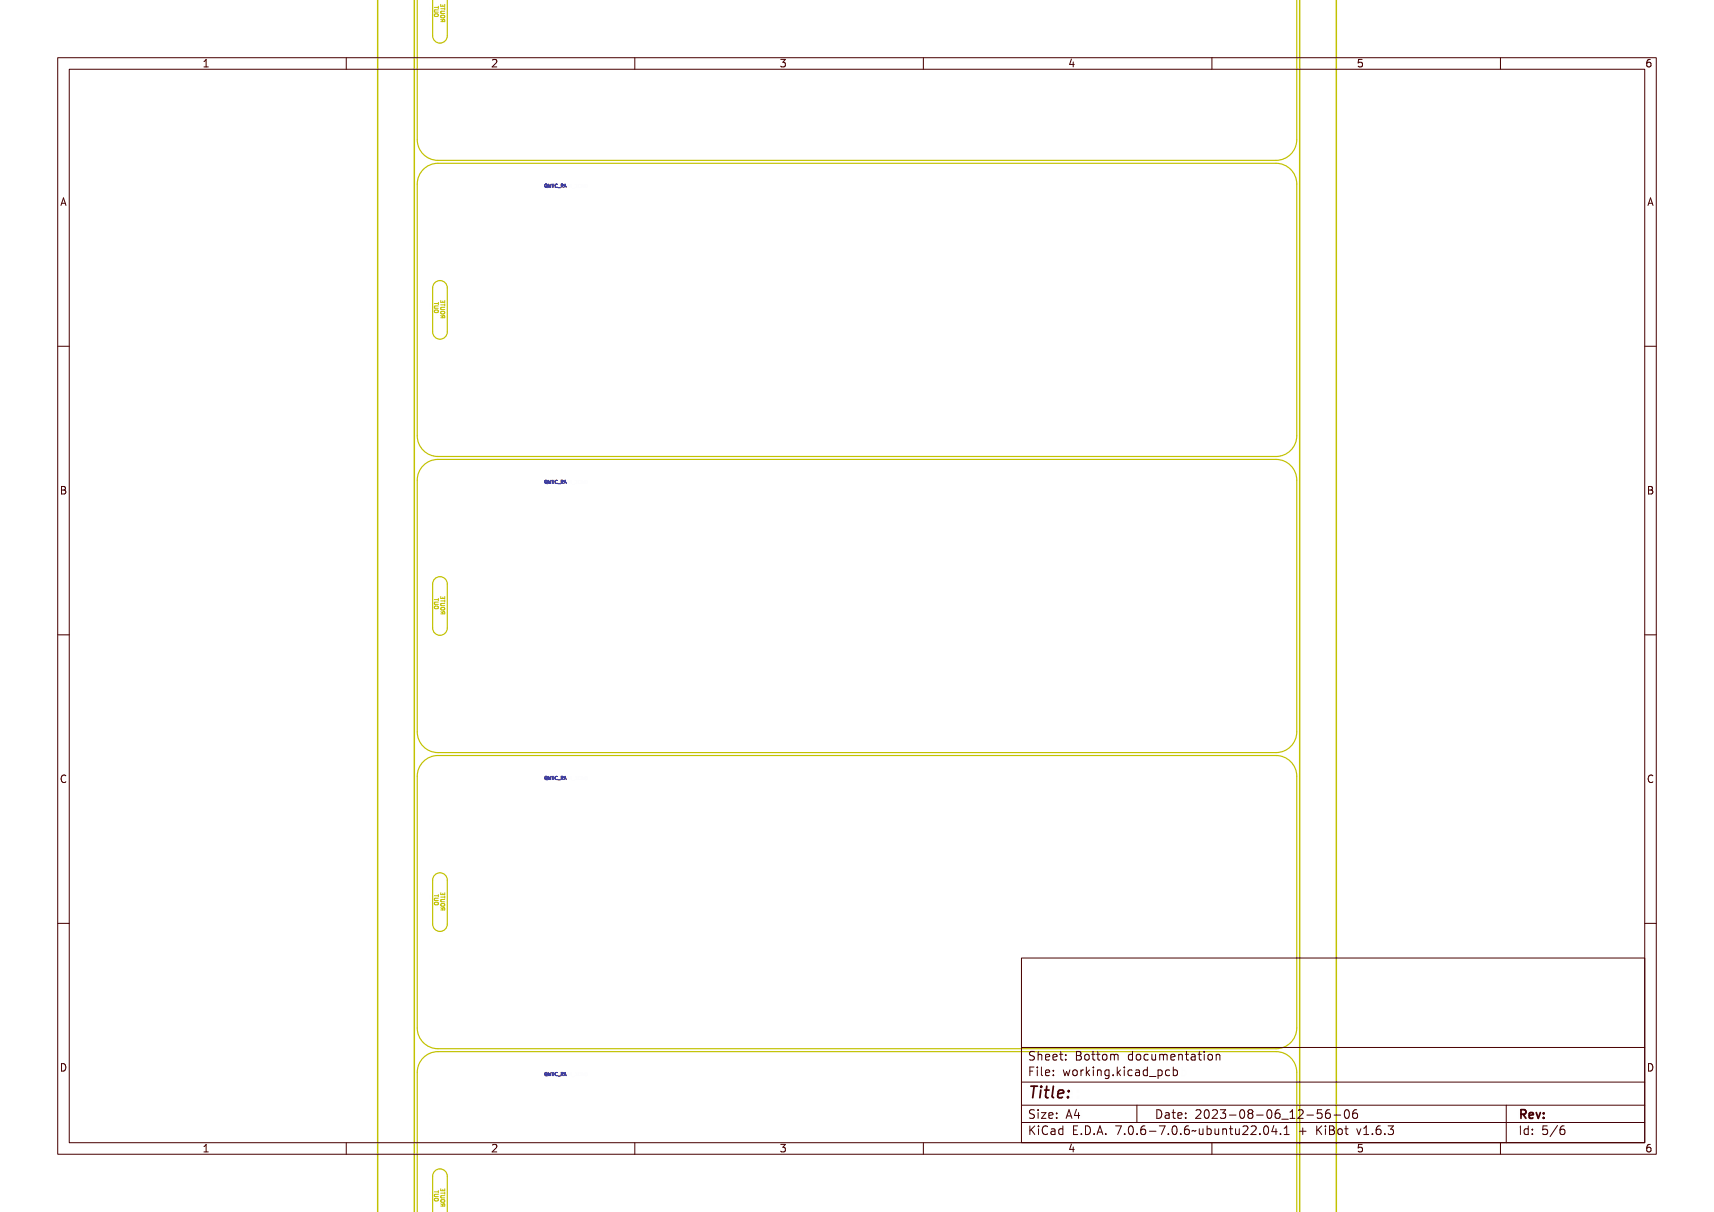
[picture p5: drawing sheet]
<svg xmlns="http://www.w3.org/2000/svg" width="297mm" height="210mm" viewBox="0 0 297 210" stroke-linecap="round" stroke-linejoin="round" font-family="sans-serif">
<defs><g id="words">
<text font-size="2.7" fill="#480000" x="178" y="190.3">Title:</text>
<g font-size="2" fill="#480000">
<text x="178" y="183.7">Sheet: Bottom documentation</text>
<text x="178" y="186.5">File: working.kicad_pcb</text>
<text x="178" y="193.9">Size: A4</text>
<text x="178" y="196.6">KiCad E.D.A. 7.0.6-7.0.6~ubuntu22.04.1 + KiBot v1.6.3</text>
<text x="200" y="193.9">Date: 2023-08-06_12-56-06</text>
<text x="263" y="196.6">Id: 5/6</text>
<text x="263" y="193.9">Rev:</text>
</g>
<g font-size="1.7" fill="#480000">
<text x="35" y="11.7">1</text>
<text x="85" y="11.7">2</text>
<text x="135" y="11.7">3</text>
<text x="185" y="11.7">4</text>
<text x="235" y="11.7">5</text>
<text x="285" y="11.7">6</text>
<text x="10.5" y="35.7">A</text>
<text x="285.5" y="35.7">A</text>
<text x="10.5" y="85.6">B</text>
<text x="285.5" y="85.6">B</text>
<text x="10.5" y="135.7">C</text>
<text x="285.5" y="135.7">C</text>
<text x="10.5" y="185.6">D</text>
<text x="285.5" y="185.6">D</text>
<text x="35" y="199.7">1</text>
<text x="85" y="199.7">2</text>
<text x="135" y="199.7">3</text>
<text x="185" y="199.7">4</text>
<text x="235" y="199.7">5</text>
<text x="285" y="199.7">6</text>
</g>
</g></defs>
<g fill="none" stroke="#000084" stroke-width=".17">
<path d="M94.4 32h.4l-.1 .4h-.3zM94.5 32.3l.2 .1M94.7 32.4l.1 .1M95 31.9l.1 .6 .1-.4 .1 .4 .2-.6M95.7 31.9v.6M96 31.9v.6M96.6 32a.25 .25 0 0 0-.4 .2 .25 .25 0 0 0 .4 .2M96.7 32.5h.4M97.2 32.2h.3v-.2l-.3-.1v.6M97.4 32.2l.2 .3M97.7 32.5l.2-.6 .2 .6M97.8 32.3h.3"/>
<path d="M98.4 31.9l.2 .6-.1-.2-.3 .2zM98.4 32l.1 .3h-.2zM98.8 32l.3-.1v.6l-.1-.2-.4 .2 .2-.3zM98.8 32h.2v.2h-.2zM99.1 32.6l.5 .1zM99.6 32a.24 .24 0 0 1 .4 .2 .24 .24 0 0 1-.4 .2 .19 .19 0 0 0 .3-.2 .19 .19 0 0 0-.3-.2zM100.1 31.9h.3l-.1 .1v.4l.1 .1h-.3l.1-.1v-.4zM100.6 31.9h.3l-.2 .1v.4l.2 .1h-.3l.1-.1v-.4zM100.9 31.9l.2 .5v-.3l.2 .3 .1-.5-.1 .6-.1-.3-.2 .3zM101.5 32v-.1a.3 .3 0 0 1 .3 .4 .3 .3 0 0 1-.3 .3zM101.6 32a.2 .2 0 0 1 .1 .2 .2 .2 0 0 1-.2 .2zM94.5 83.2l.3 .1v.3l-.1 .2-.3-.1z"/>
<path d="M94.5 83.6l.2 .1M94.7 83.7l.1 .1M95 83.2l.1 .6 .1-.4 .1 .4 .2-.6M95.7 83.2v.6M96 83.2v.6M96.6 83.3a.25 .25 0 0 0-.4 .2 .25 .25 0 0 0 .4 .2M96.7 83.8h.4M97.2 83.5h.3v-.2l-.3-.1v.6M97.4 83.5l.2 .3M97.7 83.8l.2-.6 .2 .6M97.8 83.6h.3M98.4 83.2l.2 .6-.1-.1-.3 .1z"/>
<path d="M98.4 83.3l.1 .3h-.2zM98.8 83.3l.3-.1v.6l-.1-.2-.4 .2 .2-.3zM98.8 83.3h.2v.2h-.2zM99.1 83.9l.5 .1zM99.6 83.3a.24 .24 0 0 1 .4 .2 .24 .24 0 0 1-.4 .2 .19 .19 0 0 0 .3-.2 .19 .19 0 0 0-.3-.2zM100.1 83.2h.3l-.1 .1v.4l.1 .1h-.3l.1-.1v-.4zM100.6 83.2h.3l-.2 .1v.4l.2 .1h-.3l.1-.1v-.4zM100.9 83.2l.2 .5v-.3l.2 .3 .1-.5-.1 .6-.1-.3-.2 .3zM101.5 83.3a.3 .3 0 0 1 .3 .3 .3 .3 0 0 1-.3 .3zM101.6 83.3a.2 .2 0 0 1 .1 .2 .2 .2 0 0 1-.2 .2zM94.5 134.5l.3 .1v.3l-.1 .2-.3-.1zM94.5 134.9l.2 .2"/>
<path d="M94.7 135.1h.1M95 134.5l.1 .6 .1-.4 .1 .4 .2-.6M95.7 134.5v.6M96 134.5v.6M96.6 134.6a.25 .25 0 0 0-.4 .2 .25 .25 0 0 0 .4 .2M96.7 135.1h.4M97.2 134.8h.3v-.2l-.3-.1v.6M97.4 134.8l.2 .3M97.7 135.1l.2-.6 .2 .6M97.8 134.9h.3M98.4 134.6l.2 .5-.1-.1-.3 .1zM98.4 134.6l.1 .3h-.2z"/>
<path d="M98.8 134.6h.3v.5l-.1-.2-.4 .2 .2-.3zM98.8 134.6h.2v.2h-.2zM99.1 135.3h.5zM99.6 134.6a.24 .24 0 0 1 .4 .2 .24 .24 0 0 1-.4 .2 .19 .19 0 0 0 .3-.2 .19 .19 0 0 0-.3-.1zM100.1 134.6h.3h-.1v.4l.1 .1h-.3l.1-.1v-.4zM100.6 134.6h.3h-.2v.4l.2 .1h-.3l.1-.1v-.4zM100.9 134.6l.2 .4v-.3l.2 .3 .1-.4-.1 .5-.1-.3-.2 .3zM101.5 134.6a.3 .3 0 0 1 .3 .3 .3 .3 0 0 1-.3 .3zM101.6 134.6a.2 .2 0 0 1 .1 .2 .2 .2 0 0 1-.2 .2zM94.5 185.8l.3 .1v.3l-.1 .2-.3-.1zM94.5 186.3l.2 .1M94.7 186.4h.1"/>
<path d="M95 185.8l.1 .6 .1-.4 .1 .4 .2-.6M95.7 185.8v.6M96 185.8v.6M96.6 185.9a.25 .25 0 0 0-.4 .2 .25 .25 0 0 0 .4 .2M96.7 186.4h.4M97.2 186.1h.3v-.2l-.3-.1v.6M97.4 186.1l.2 .3M97.7 186.4l.2-.6 .2 .6M97.8 186.2h.3M98.4 185.9l.2 .5-.1-.1-.3 .1zM98.4 185.9l.1 .3h-.2zM98.8 185.9h.3v.5l-.1-.2-.4 .2 .2-.2z"/>
<path d="M98.8 186l.2-.1v.2h-.2zM99.1 186.6h.5zM99.6 185.9a.24 .24 0 0 1 .4 .2 .24 .24 0 0 1-.4 .2 .19 .19 0 0 0 .3-.2 .19 .19 0 0 0-.3-.1zM100.1 185.9h.3h-.1v.5h.1h-.3h.1v-.5zM100.6 185.9h.3h-.2v.5h.2h-.3h.1v-.5zM100.9 185.9l.2 .4v-.3l.2 .3 .1-.4-.1 .5-.1-.3-.2 .3zM101.5 185.9a.3 .3 0 0 1 .3 .3 .3 .3 0 0 1-.3 .3zM101.6 185.9a.2 .2 0 0 1 .1 .2 .2 .2 0 0 1-.2 .2z"/>
</g>
<path d="M75 -.1v6.3a1.27 1.27 0 0 0 1.2 1.3 1.27 1.27 0 0 0 1.3-1.3v-6.2M224.7 -.1v24.3a3.6 3.6 0 0 1-3.6 3.6h-145.2a3.6 3.6 0 0 1-3.6-3.6v-24.2M73.4 29.3a3.6 3.6 0 0 1 2.5-1h145.2a3.6 3.6 0 0 1 3.6 3.6v43.6a3.6 3.6 0 0 1-3.6 3.6h-145.2a3.6 3.6 0 0 1-3.6-3.6v-43.6a3.6 3.6 0 0 1 1.1-2.6zM75.2 49.1a1.27 1.27 0 0 1 1.4-.4 1.27 1.27 0 0 1 .9 1.2v7.6a1.27 1.27 0 0 1-1.3 1.3 1.27 1.27 0 0 1-1.2-1.3v-7.6zM73.4 80.7a3.6 3.6 0 0 1 2.5-1.1h145.2a3.6 3.6 0 0 1 3.6 3.6v43.6a3.6 3.6 0 0 1-3.6 3.6h-145.2a3.6 3.6 0 0 1-3.6-3.6v-43.6a3.6 3.6 0 0 1 1.1-2.5zM75.5 100.2a1.27 1.27 0 0 1 1.3-.1 1.27 1.27 0 0 1 .7 1.1v7.6a1.27 1.27 0 0 1-1.3 1.3 1.27 1.27 0 0 1-1.2-1.3v-7.6v-.4zM73.4 132a3.6 3.6 0 0 1 2.5-1.1h145.2a3.6 3.6 0 0 1 3.6 3.6v43.6a3.6 3.6 0 0 1-3.6 3.6h-145.2a3.6 3.6 0 0 1-3.6-3.6v-43.6a3.6 3.6 0 0 1 1.1-2.5zM75.5 151.5a1.27 1.27 0 0 1 1.3-.1 1.27 1.27 0 0 1 .7 1.1v7.6a1.27 1.27 0 0 1-1.3 1.3 1.27 1.27 0 0 1-1.2-1.3v-7.6v-.4zM72.3 210.1v-24.3a3.6 3.6 0 0 1 3.6-3.6h145.2a3.6 3.6 0 0 1 3.6 3.6v24.3M75 210.1v-6.3a1.27 1.27 0 0 1 1.2-1.3 1.27 1.27 0 0 1 1.3 1.3v6.3" fill="none" stroke="#c2c200" stroke-width=".2"/>
<path d="M65.4 -.1v210.2M71.8 -.1v210.2M225.2 -.1v210.2M231.6 -.1v210.2" fill="none" stroke="#c2c200" stroke-width=".25"/>
<g fill="none" stroke="#c2c200" stroke-width=".17">
<path d="M74.5 1.8h.4a.22 .22 0 0 1 .3 .2 .22 .22 0 0 1-.3 .2h-.4v-.1h.5l.1-.2zM74.5 1.2l.1 .2h.6v.1h-.6l-.1 .2zM74.6 2.5a.3 .3 0 0 1 .3-.1 .3 .3 0 0 1 .2 .2 .3 .3 0 0 1-.5-.1zM74.6 2.4l.4-.1 .2 .2a.33 .33 0 0 1-.4 .3 .33 .33 0 0 1-.3-.3zM75.3 1.3h.7M75.4 2.4h.5v.4h-.5l-.1-.1zM75.6 1.8h.4a.22 .22 0 0 1 .3 .2 .22 .22 0 0 1-.3 .2h-.4v-.1h.6v-.2zM75.6 1.2l.1 .2h.6v.1h-.6l-.1 .2zM75.6 .7l.1 .3h.2v-.3l.1 .3h.2l.1-.3v.4h-.7zM75.7 3l.2-.1 .1 .1 .3-.2-.3 .3 .3 .2h-.7zM75.7 2.5a.3 .3 0 0 1 .3-.1 .3 .3 0 0 1 .2 .2 .3 .3 0 0 1-.5-.1zM75.7 2.4l.4-.1 .2 .2a.33 .33 0 0 1-.4 .3 .33 .33 0 0 1-.3-.3z"/>
<path d="M75.7 3h.2v.2h-.2zM76 1.1v.4M76 1.7h-.6l-.1 .1 .1 .3h.6M76.4 .8v.3h.7v-.3M76.4 3.7h.7l-.1-.3h-.3v.3M76.4 3.4l.3 .2M76.4 1.5h.7M76.5 2.7h.5l.1 .2-.3 .2h-.3l-.1-.2zM76.7 .9v.2M77.1 1.3v.4M77.1 1.9h-.6l-.1 .2 .1 .2h.6M74.5 53.1h.4a.22 .22 0 0 1 .3 .2 .22 .22 0 0 1-.3 .2h-.4v-.1h.5l.1-.2z"/>
<path d="M74.5 52.5l.1 .2h.6v.1h-.6l-.1 .2zM74.6 53.8a.3 .3 0 0 1 .3-.1 .3 .3 0 0 1 .2 .2 .3 .3 0 0 1-.5-.1zM74.6 53.7h.4l.2 .1a.33 .33 0 0 1-.4 .3 .33 .33 0 0 1-.3-.3zM75.3 52.6h.7M75.3 53.8l.6-.1 .1 .3-.3 .2-.3-.1zM75.6 53.1h.4a.22 .22 0 0 1 .3 .2 .22 .22 0 0 1-.3 .2h-.4v-.1h.6v-.2zM75.6 52.5l.1 .2h.6v.1h-.6l-.1 .2zM75.6 52l.1 .3h.2v-.3l.1 .3h.2l.1-.3v.4h-.7zM75.7 54.3l.2-.1 .1 .2 .3-.3-.3 .4 .3 .1h-.7zM75.7 53.8a.3 .3 0 0 1 .3-.1 .3 .3 0 0 1 .2 .2 .3 .3 0 0 1-.5-.1zM75.7 53.7h.4l.2 .1a.33 .33 0 0 1-.4 .3 .33 .33 0 0 1-.3-.3zM75.7 54.4l.2-.1v.2h-.2z"/>
<path d="M76 52.4v.4M76 53h-.6l-.1 .1 .1 .3h.6M76.4 52.1v.3h.7v-.3M76.4 55.1h.7l-.1-.4h-.3v.4M76.4 54.7l.3 .2M76.4 52.8h.7M76.5 54h.5v.3l-.5 .1-.1-.2zM76.7 52.2v.2M77.1 52.6v.4M77.1 53.2h-.6l-.1 .2 .1 .2h.6M74.5 104.4h.4a.22 .22 0 0 1 .3 .2 .22 .22 0 0 1-.3 .2h-.4v-.1h.5l.1-.2zM74.5 103.8l.1 .2h.6v.1h-.6l-.1 .2z"/>
<path d="M74.6 105.1a.3 .3 0 0 1 .3-.1 .3 .3 0 0 1 .2 .2 .3 .3 0 0 1-.5-.1zM74.6 105h.4l.2 .1a.33 .33 0 0 1-.4 .3 .33 .33 0 0 1-.3-.3zM75.3 103.9h.7M75.4 105.1h.5v.3h-.5l-.1-.1zM75.6 104.4h.4a.22 .22 0 0 1 .3 .2 .22 .22 0 0 1-.3 .2h-.4v-.1h.6v-.2zM75.6 103.8l.1 .2h.6v.1h-.6l-.1 .2zM75.6 103.3l.1 .3h.2v-.3l.1 .3h.2l.1-.3v.4h-.7zM75.7 105.6l.2-.1 .1 .2 .3-.2-.3 .3 .3 .1h-.7zM75.7 105.1a.3 .3 0 0 1 .3-.1 .3 .3 0 0 1 .2 .2 .3 .3 0 0 1-.5-.1zM75.7 105h.4l.2 .1a.33 .33 0 0 1-.4 .3 .33 .33 0 0 1-.3-.3zM75.7 105.7h.2v.2h-.2zM76 103.7v.4"/>
<path d="M76 104.3h-.6l-.1 .2 .1 .2h.6M76.4 103.4v.3h.7v-.3M76.4 106.4h.7l-.1-.4h-.3v.4M76.4 106l.3 .2M76.4 104.1h.7M76.5 105.3h.5v.3l-.5 .1-.1-.2zM76.7 103.5v.2M77.1 103.9v.4M77.1 104.6h-.6l-.1 .1 .1 .3h.6M74.5 155.7h.4a.22 .22 0 0 1 .3 .2 .22 .22 0 0 1-.3 .2h-.4v-.1h.5l.1-.2zM74.5 155.1l.1 .2h.6v.1h-.6l-.1 .2zM74.6 156.4a.3 .3 0 0 1 .3-.1 .3 .3 0 0 1 .2 .2 .3 .3 0 0 1-.5-.1z"/>
<path d="M74.6 156.3h.4l.2 .1a.33 .33 0 0 1-.4 .3 .33 .33 0 0 1-.3-.3zM75.3 155.2h.7M75.4 156.4h.5v.3l-.5 .1-.1-.2zM75.6 155.7h.4a.22 .22 0 0 1 .3 .2 .22 .22 0 0 1-.3 .2h-.4v-.1h.6v-.2zM75.6 155.1l.1 .2h.6v.1h-.6l-.1 .2zM75.6 154.6l.1 .3h.2v-.3l.1 .3h.2l.1-.3v.4h-.7zM75.7 156.9l.2-.1 .1 .2 .3-.2-.3 .3 .3 .1h-.7zM75.7 156.4a.3 .3 0 0 1 .3-.1 .3 .3 0 0 1 .2 .2 .3 .3 0 0 1-.5-.1zM75.7 156.3h.4l.2 .1a.33 .33 0 0 1-.4 .3 .33 .33 0 0 1-.3-.3zM75.7 157h.2v.2h-.2zM76 155v.4M76 155.6h-.6l-.1 .2 .1 .2h.6"/>
<path d="M76.4 154.7v.3h.7v-.3M76.4 157.7h.7l-.1-.4h-.3v.4M76.4 157.3l.3 .2M76.4 155.4h.7M76.5 156.6h.5v.3l-.5 .1-.1-.1zM76.7 154.8v.2M77.1 155.2v.4M77.1 155.9h-.6l-.1 .1 .1 .3h.6M74.5 207h.4a.22 .22 0 0 1 .3 .2 .22 .22 0 0 1-.3 .2h-.4l.5-.1 .1-.2zM74.5 206.4l.1 .2h.6v.1h-.6l-.1 .2zM74.6 207.7a.3 .3 0 0 1 .3-.1 .3 .3 0 0 1 .2 .3 .3 .3 0 0 1-.5-.2zM74.6 207.6h.4l.2 .1a.33 .33 0 0 1-.4 .3 .33 .33 0 0 1-.3-.3z"/>
<path d="M75.3 206.5h.7M75.4 207.7h.5v.3l-.5 .1-.1-.2zM75.6 207h.4a.22 .22 0 0 1 .3 .2 .22 .22 0 0 1-.3 .2h-.4l.6-.1v-.2zM75.6 206.4l.1 .2h.6v.1h-.6l-.1 .2zM75.6 205.9l.1 .3h.2v-.3l.1 .3h.2l.1-.3v.4h-.7zM75.7 208.2h.2l.1 .1 .3-.2-.3 .3 .3 .2h-.7zM75.7 207.7a.3 .3 0 0 1 .3-.1 .3 .3 0 0 1 .2 .3 .3 .3 0 0 1-.5-.2zM75.7 207.6h.4l.2 .1a.33 .33 0 0 1-.4 .3 .33 .33 0 0 1-.3-.3zM75.7 208.3h.2v.2h-.2zM76 206.3v.4M76 206.9h-.6l-.1 .2 .1 .2h.6M76.4 208.6l.3 .2"/>
<path d="M76.4 209h.7l-.1-.4-.3 .1v.3M76.4 206v.3h.7v-.3M76.4 206.7h.7M76.5 207.9h.5v.3l-.5 .1-.1-.1zM76.7 206.1v.2M77.1 206.5v.4M77.1 207.2h-.6l-.1 .1 .1 .3h.6"/>
</g>
<g fill="none" stroke="#480000" stroke-width=".17">
<path d="M10 10h277v190h-277zM12 12h273v186h-273zM60 10v2M110 10v2M160 10v2M210 10v2M260 10v2M10 60h2M285 60h2M10 110h2M285 110h2M10 160h2"/>
<path d="M285 160h2M177 166h108v32h-108zM60 198v2M110 198v2M160 198v2M177 181.5h108M177 187.5h108M177 191.5h108M177 194.5h108M178.1 195.2h.2v.6l.6-.6h.3l-.6 .6 .6 .8h-.2l-.5-.7-.2 .2v.5h-.2zM178.2 185h.9v.2h-.7v.4h.6v.2h-.6v.7h-.2zM178.3 182.4l.5-.1h.2v.2a.31 .31 0 0 0-.5-.1 .31 .31 0 0 0 0 .5 .5 .5 0 0 1 .6 .6 .5 .5 0 0 1-.8 .2l-.1-.2a.34 .34 0 0 0 .4 .1 .34 .34 0 0 0 .1-.5 .47 .47 0 0 1-.5-.2 .47 .47 0 0 1 .1-.5z"/>
<path d="M178.3 192.5l.5-.1h.2v.2a.31 .31 0 0 0-.5-.1 .31 .31 0 0 0 0 .5 .5 .5 0 0 1 .6 .6 .5 .5 0 0 1-.8 .2l-.1-.2a.34 .34 0 0 0 .4 .1 .34 .34 0 0 0 .1-.5 .47 .47 0 0 1-.5-.2 .47 .47 0 0 1 .1-.5zM179.4 182.2h.2v.6a.35 .35 0 0 1 .4-.1 .35 .35 0 0 1 .2 .4v.6h-.2v-.8h-.4v.8h-.2zM179.5 185.4h.4v.9h.4v.2h-.9v-.2h.3v-.8h-.2zM179.5 192.8h.4v.9h.4v.1h-.9v-.1h.3v-.8h-.2zM179.5 195.6h.4v.9h.4v.1h-.9v-.1h.3v-.8h-.2zM179.7 184.9h.2v.3h-.2zM179.7 192.3h.2v.3h-.2zM179.7 195.1h.2v.3h-.2zM180.6 184.9h.4v1.3l.4 .1v.2l-.5-.2v-1.2h-.3zM180.6 192.8h.8v.1l-.6 .8h.6v.1h-.8v-.1l.6-.8h-.6zM180.7 182.8a.49 .49 0 0 1 .6-.1 .49 .49 0 0 1 .2 .5h-.8a.42 .42 0 0 0 .3 .4 .42 .42 0 0 0 .4-.1v.2a.6 .6 0 0 1-.8-.1 .6 .6 0 0 1 .1-.8zM180.7 195.4l.5-.2h.3v.2a.43 .43 0 0 0-.6 0 .43 .43 0 0 0-.2 .5 .43 .43 0 0 0 .2 .5 .43 .43 0 0 0 .6 0v.2a.66 .66 0 0 1-.8-.1 .66 .66 0 0 1-.1-.8z"/>
<path d="M180.8 182.9l.4-.1 .1 .3h-.6zM181.8 195.6h.2a.45 .45 0 0 1 .5 0 .45 .45 0 0 1 .1 .4v.6h-.1v-.1a.38 .38 0 0 1-.5 .2 .38 .38 0 0 1-.2-.5 .38 .38 0 0 1 .4-.2h.3a.35 .35 0 0 0-.3-.4 .35 .35 0 0 0-.4 .2zM181.9 182.8a.49 .49 0 0 1 .6-.1 .49 .49 0 0 1 .2 .5h-.8a.42 .42 0 0 0 .3 .4 .42 .42 0 0 0 .5-.1v.2a.6 .6 0 0 1-.9-.1 .6 .6 0 0 1 .1-.8zM181.9 185.5a.49 .49 0 0 1 .6-.1 .49 .49 0 0 1 .2 .5h-.8a.42 .42 0 0 0 .3 .4 .42 .42 0 0 0 .5-.1v.2a.6 .6 0 0 1-.9-.1 .6 .6 0 0 1 .1-.8zM181.9 192.9a.49 .49 0 0 1 .6-.1 .49 .49 0 0 1 .2 .5h-.8a.42 .42 0 0 0 .3 .4 .42 .42 0 0 0 .5-.1v.2a.6 .6 0 0 1-.9-.1 .6 .6 0 0 1 .1-.8zM182 196.2l.5-.1a.31 .31 0 0 1-.2 .4 .31 .31 0 0 1-.4-.1zM182 182.9l.4-.1 .1 .3h-.6zM182 185.6l.4-.1 .1 .3h-.6zM182 193l.4-.1 .1 .3h-.6zM183 195.7l.4-.2 .2 .2v-.6h.2v1.5h-.2v-.1a.42 .42 0 0 1-.5 .1 .42 .42 0 0 1-.2-.5zM183.2 195.8l.1-.1a.4 .4 0 0 1 .3 .4 .4 .4 0 0 1-.3 .4l-.2-.2zM183.2 182.3h.2v.4h.4v.1h-.4l.1 .8h.3v.1h-.2a.3 .3 0 0 1-.4-.3v-.6h-.3v-.1h.3z"/>
<path d="M183.3 185.4h.2v.3h-.2zM183.3 186.2h.2v.3h-.2zM183.3 192.8h.2v.3h-.2zM183.3 193.6h.2v.2h-.2zM184.5 182.7h.2v.3h-.2zM184.5 183.5h.2v.2h-.2zM185.2 185.4h.2l.2 .8 .1-.5h.2l.2 .5 .1-.8h.2l-.2 1.1h-.2l-.2-.7-.2 .7h-.1zM185.4 195.2h.9v.2h-.7v.4h.6v.2h-.6v.5h.7v.1h-.9zM185.7 192.4h.2l.5 1.4h-.2l-.1-.3h-.5l-.1 .3h-.2zM185.8 192.6l.2 .7h-.4zM186.6 182.3h.4a.35 .35 0 0 1 .5 .2 .35 .35 0 0 1-.3 .5 .41 .41 0 0 1 .3 .5 .41 .41 0 0 1-.5 .2h-.4zM186.7 185.5a.52 .52 0 0 1 .8 .4 .52 .52 0 0 1-.8 .4l-.1-.4z"/>
<path d="M186.8 183.1h.2a.27 .27 0 0 1 .3 .2 .27 .27 0 0 1-.3 .3h-.2zM186.8 182.5h.2a.23 .23 0 0 1 .3 .2 .23 .23 0 0 1-.3 .2h-.2zM186.8 185.6l.1-.1a.39 .39 0 0 1 .4 .4 .39 .39 0 0 1-.4 .4l-.1-.2zM186.9 196.4h.2v.2h-.2zM187.1 192.4h.2v.9h.2v.2h-.2v.3h-.2v-.3h-.6v-.2zM187.1 192.6v.7h-.4zM187.8 195.2a.76 .76 0 0 1 .9 .7 .76 .76 0 0 1-.9 .7zM187.9 182.8a.52 .52 0 0 1 .8 .4 .52 .52 0 0 1-.8 .4l-.1-.4zM188 195.4a.57 .57 0 0 1 .5 .5 .57 .57 0 0 1-.5 .6zM188 185.4h.2v.2a.3 .3 0 0 1 .3-.3 .3 .3 0 0 1 .3 .3 .37 .37 0 0 0-.5-.1 .37 .37 0 0 0-.1 .4v.6h-.2zM188 182.9l.1-.1a.39 .39 0 0 1 .4 .4 .39 .39 0 0 1-.4 .4l-.1-.2zM189.1 184.9h.1v.9l.5-.4h.2l-.4 .4 .5 .7h-.2l-.4-.6-.2 .1v.5h-.1z"/>
<path d="M189.2 182.3h.2v.4h.4v.1h-.4l.1 .8h.3v.1h-.2a.3 .3 0 0 1-.4-.3v-.6h-.2v-.1h.2zM189.3 196.4h.3v.2h-.3zM190.3 185.4h.4v.9h.4v.2h-.9v-.2h.4v-.8h-.3zM190.5 182.3h.1v.4h.4v.1h-.4l.1 .8h.3v.1h-.2a.3 .3 0 0 1-.3-.3v-.6h-.3v-.1h.3zM190.5 195.2h.3l.4 1.4h-.2l-.1-.3h-.5l-.1 .3h-.2zM190.6 184.9h.1v.3h-.1zM190.6 195.4l.2 .7h-.4zM191.4 185.4h.2v.1a.35 .35 0 0 1 .4-.1 .35 .35 0 0 1 .3 .4v.7h-.2l-.1-.9h-.3l-.1 .9h-.2zM191.5 182.8a.52 .52 0 0 1 .8 .4 .52 .52 0 0 1-.8 .4l-.1-.4zM191.6 182.9l.1-.1a.39 .39 0 0 1 .4 .4 .39 .39 0 0 1-.4 .4l-.1-.2zM191.7 196.4h.3v.2h-.3zM192.5 182.7h.2l.2-.1a.22 .22 0 0 0 .2 .2 .22 .22 0 0 0 .2-.2l.2 .3v.8h-.1v-.8l-.1-.1-.2 .1v.8h-.1v-.8l-.2-.1-.1 .1v.8h-.2z"/>
<path d="M192.7 185.5l.3-.2 .3 .2v-.1h.2v1a.53 .53 0 0 1-.8 .4v-.2a.36 .36 0 0 0 .4 .1 .36 .36 0 0 0 .2-.4l-.1 .1a.53 .53 0 0 1-.7-.3 .53 .53 0 0 1 .2-.6zM192.8 185.6l.1-.1a.39 .39 0 0 1 .4 .4 .39 .39 0 0 1-.4 .4l-.1-.2zM193.8 195.2h.9l-.5 1.4h-.2l.5-1.2h-.7zM194.1 186.2h.3v.3h-.3zM195.1 182.8l.3-.2 .3 .2v-.6h.2v1.5h-.2v-.1a.42 .42 0 0 1-.6 .1 .42 .42 0 0 1-.1-.5zM195.1 184.9h.2v.9l.4-.4h.3l-.5 .4 .5 .7h-.2l-.4-.6-.1 .1v.5h-.2zM195.2 182.9l.1-.1a.4 .4 0 0 1 .4 .4 .4 .4 0 0 1-.4 .4l-.1-.2zM195.3 196.4h.3v.2h-.3zM196.3 185.4h.5v.9h.3v.2h-.9v-.2h.4v-.8h-.3zM196.3 195.4a.5 .5 0 0 1 .7-.1 .5 .5 0 0 1 .1 .6 .52 .52 0 0 1-.4 .8 .52 .52 0 0 1-.5-.8zM196.3 182.8a.52 .52 0 0 1 .8 .4 .52 .52 0 0 1-.8 .4l-.1-.4zM196.4 182.9l.1-.1a.39 .39 0 0 1 .4 .4 .39 .39 0 0 1-.4 .4l-.1-.2z"/>
<path d="M196.5 195.4a.57 .57 0 0 1 .4 .9l-.3 .2a.86 .86 0 0 1-.1-1.1zM196.6 184.9h.2v.3h-.2zM197 191.5v3M197.6 182.8a.39 .39 0 0 1 .4-.2 .39 .39 0 0 1 .3 .3 .4 .4 0 0 0-.6 0 .4 .4 0 0 0 0 .6 .4 .4 0 0 0 .6 0 .41 .41 0 0 1-.4 .3 .41 .41 0 0 1-.4-.3v-.5zM197.6 185.5a.39 .39 0 0 1 .4-.2 .39 .39 0 0 1 .3 .3 .4 .4 0 0 0-.6 0 .4 .4 0 0 0 0 .6 .4 .4 0 0 0 .6 0 .41 .41 0 0 1-.4 .3 .41 .41 0 0 1-.4-.3v-.5zM197.7 196.4h.3v.2h-.3zM198.6 182.7h.2v.8l.2 .1 .3-.2v-.7h.2v1h-.2v-.1a.35 .35 0 0 1-.4 .2 .35 .35 0 0 1-.3-.5zM198.7 185.4h.1a.45 .45 0 0 1 .5 0 .45 .45 0 0 1 .2 .4v.7h-.2v-.2a.38 .38 0 0 1-.5 .2 .38 .38 0 0 1-.2-.5 .38 .38 0 0 1 .5-.2h.2a.35 .35 0 0 0-.3-.4 .35 .35 0 0 0-.3 .2zM198.7 195.4l.5-.2h.2v.2a.43 .43 0 0 0-.5 0 .43 .43 0 0 0-.1 .5 .48 .48 0 0 1 .7 0 .48 .48 0 0 1-.1 .7 .48 .48 0 0 1-.7-.1l-.1-.6zM198.8 186l.5-.1a.31 .31 0 0 1-.1 .4 .31 .31 0 0 1-.4-.1zM198.9 195.9a.29 .29 0 0 1 .4 .1 .29 .29 0 0 1-.1 .4 .29 .29 0 0 1-.4-.1zM199.8 182.7h.1l.2-.1a.22 .22 0 0 0 .2 .2 .22 .22 0 0 0 .2-.2l.2 .3 .1 .8h-.2v-.8l-.1-.1-.1 .1-.1 .8h-.1v-.8l-.1-.1-.2 .1v.8h-.1z"/>
<path d="M199.9 185.5l.3-.2 .3 .2v-.6h.2v1.6h-.2v-.2a.42 .42 0 0 1-.5 .1 .42 .42 0 0 1-.2-.5zM200 196h.5v.2h-.5zM200 185.6l.1-.1a.39 .39 0 0 1 .4 .4 .39 .39 0 0 1-.4 .4l-.1-.2zM200.1 192.4a.76 .76 0 0 1 1 .7 .76 .76 0 0 1-1 .7zM200.3 192.6a.57 .57 0 0 1 .6 .5 .57 .57 0 0 1-.6 .6zM200.9 186.8l1.2 .1zM201 195.2h.9l-.5 1.4h-.2l.5-1.2h-.7zM201.1 182.8a.49 .49 0 0 1 .6-.1 .49 .49 0 0 1 .2 .5h-.7a.42 .42 0 0 0 .2 .4 .42 .42 0 0 0 .5-.1v.2a.6 .6 0 0 1-.8-.1 .6 .6 0 0 1 0-.8zM201.3 182.9l.3-.1 .2 .3h-.6zM201.4 192.8h.2a.45 .45 0 0 1 .5 0 .45 .45 0 0 1 .1 .4v.6h-.1v-.1a.38 .38 0 0 1-.5 .2 .38 .38 0 0 1-.2-.5 .38 .38 0 0 1 .4-.2h.3a.35 .35 0 0 0-.3-.4 .35 .35 0 0 0-.4 .2zM201.6 193.4l.5-.1a.31 .31 0 0 1-.2 .4 .31 .31 0 0 1-.4-.1zM202.2 185.4h.2v.1a.46 .46 0 0 1 .6 0 .46 .46 0 0 1 .1 .6 .39 .39 0 0 1-.2 .4 .39 .39 0 0 1-.5-.2v.6h-.2z"/>
<path d="M202.3 182.7h.1v.1a.35 .35 0 0 1 .5-.1 .35 .35 0 0 1 .2 .4v.6h-.2v-.8h-.4l-.1 .8h-.1zM202.5 185.6l.1-.1a.4 .4 0 0 1 .4 .4 .4 .4 0 0 1-.4 .4l-.2-.2zM202.5 196.4h.3v.2h-.3zM202.8 192.4h.2v.4h.4v.1h-.4l.1 .8h.3v.1h-.2a.3 .3 0 0 1-.4-.3v-.6h-.3v-.1h.3zM203.5 195.4a.5 .5 0 0 1 .7-.1 .5 .5 0 0 1 .1 .6 .52 .52 0 0 1-.4 .8 .52 .52 0 0 1-.5-.8zM203.6 185.5a.39 .39 0 0 1 .4-.2 .39 .39 0 0 1 .3 .3 .4 .4 0 0 0-.5 0 .4 .4 0 0 0 0 .6 .4 .4 0 0 0 .5 0 .41 .41 0 0 1-.4 .3 .41 .41 0 0 1-.4-.3v-.5zM203.7 182.3h.2v.4h.4v.1h-.4v.8h.4v.1h-.2a.3 .3 0 0 1-.4-.3v-.6h-.3v-.1h.3zM203.7 195.4a.57 .57 0 0 1 .4 .9l-.2 .2a.86 .86 0 0 1-.2-1.1zM203.9 192.9a.49 .49 0 0 1 .6-.1 .49 .49 0 0 1 .2 .5h-.8a.42 .42 0 0 0 .3 .4 .42 .42 0 0 0 .5-.1v.2a.6 .6 0 0 1-.9-.1 .6 .6 0 0 1 .1-.8zM204 193l.4-.1 .1 .3h-.6zM204.7 184.9h.1v.6a.45 .45 0 0 1 .7 0 .45 .45 0 0 1 0 .6 .39 .39 0 0 1-.2 .4 .39 .39 0 0 1-.5-.2v.2h-.1zM204.7 182.7h.2a.45 .45 0 0 1 .4 0 .45 .45 0 0 1 .2 .4v.6h-.2v-.1a.38 .38 0 0 1-.5 .2 .38 .38 0 0 1-.2-.5 .38 .38 0 0 1 .5-.2h.2a.35 .35 0 0 0-.2-.4 .35 .35 0 0 0-.4 .2z"/>
<path d="M204.9 183.3l.4-.1a.31 .31 0 0 1-.1 .4 .31 .31 0 0 1-.4-.1zM204.9 185.6l.1-.1a.39 .39 0 0 1 .4 .4 .39 .39 0 0 1-.4 .4l-.1-.2zM204.9 196.4h.3v.2h-.3zM205.3 192.8h.2v.3h-.2zM205.3 193.6h.2v.2h-.2zM205.9 195.4l.5-.2h.2v.2a.43 .43 0 0 0-.5 0 .43 .43 0 0 0-.1 .5 .48 .48 0 0 1 .7 0 .48 .48 0 0 1-.1 .7 .48 .48 0 0 1-.7-.1l-.1-.6zM206.1 182.3h.2v.4h.4v.1h-.4v.8h.4v.1h-.2a.3 .3 0 0 1-.4-.3v-.6h-.3v-.1h.3zM206.1 195.9a.29 .29 0 0 1 .4 .1 .29 .29 0 0 1-.1 .4 .29 .29 0 0 1-.4-.1zM207 196l.3-.1 .5 .1 .2-.1a.38 .38 0 0 1-.7 .2l-.3 .1zM207.1 182.7h.5v.9h.3v.1h-.8v-.1h.3v-.8h-.3zM207.4 192.5a.53 .53 0 0 1 .8 .1 .53 .53 0 0 1-.3 .7l-.3 .4h.7v.1h-.9v-.1l.3-.4a.49 .49 0 0 0 .2-.7l-.5 .1zM207.4 182.2h.2v.3h-.2z"/>
<path d="M208.3 195.6h.1l.1 .8 .2 .1 .2-.2v-.7h.2v1h-.2v-.1a.35 .35 0 0 1-.4 .2 .35 .35 0 0 1-.2-.5zM208.3 182.8a.52 .52 0 0 1 .8 .4 .52 .52 0 0 1-.8 .4l-.1-.4zM208.5 182.9l.1-.1a.39 .39 0 0 1 .4 .4 .39 .39 0 0 1-.4 .4l-.2-.2zM208.7 192.6a.5 .5 0 0 1 .6-.1 .5 .5 0 0 1 .2 .6 .52 .52 0 0 1-.5 .8 .52 .52 0 0 1-.4-.8zM208.9 192.6a.57 .57 0 0 1 .4 .9l-.3 .2a.86 .86 0 0 1-.1-1.1zM209.5 195.1h.2v.6a.45 .45 0 0 1 .6-.1 .45 .45 0 0 1 .1 .7 .39 .39 0 0 1-.3 .4 .39 .39 0 0 1-.4-.2v.1h-.2zM209.5 182.7h.2v.1a.35 .35 0 0 1 .4-.1 .35 .35 0 0 1 .2 .4v.6h-.2v-.8h-.4v.8h-.2zM209.7 195.8l.1-.1a.4 .4 0 0 1 .4 .4 .4 .4 0 0 1-.4 .4l-.1-.2zM209.8 192.5a.53 .53 0 0 1 .8 .1 .53 .53 0 0 1-.3 .7l-.3 .4h.7v.1h-.9v-.1l.3-.4a.49 .49 0 0 0 .2-.7l-.5 .1zM210 198v2M210.7 195.6h.2v.8l.2 .1 .2-.2v-.7h.2v1h-.2v-.1a.35 .35 0 0 1-.4 .2 .35 .35 0 0 1-.2-.5zM211 182.7h.2l.2 .2v.8"/>
<path d="M211 192.4a.46 .46 0 0 1 .6 0 .46 .46 0 0 1 .1 .6l-.1 .1a.45 .45 0 0 1 .2 .6 .45 .45 0 0 1-.6 .2l-.2-.1v-.2a.35 .35 0 0 0 .5 .1 .35 .35 0 0 0 0-.5h-.3v-.2a.28 .28 0 0 0 .4-.1 .28 .28 0 0 0 0-.3 .28 .28 0 0 0-.4 0h-.2zM211.9 195.6h.2v.1a.35 .35 0 0 1 .4-.1 .35 .35 0 0 1 .2 .4v.6h-.2v-.8h-.4v.8h-.2zM212.4 193.2h.5v.2h-.5zM213.3 195.2h.2v.4h.4v.1h-.4v.8h.4v.1h-.2a.3 .3 0 0 1-.4-.3v-.6h-.3v-.1h.3zM213.5 192.6a.5 .5 0 0 1 .6-.1 .5 .5 0 0 1 .2 .6 .52 .52 0 0 1-.5 .8 .52 .52 0 0 1-.4-.8zM213.7 192.6a.57 .57 0 0 1 .4 .9l-.3 .2a.86 .86 0 0 1-.1-1.1zM214.3 195.6h.2v.8l.2 .1 .2-.2v-.7h.2v1h-.2v-.1a.35 .35 0 0 1-.4 .2 .35 .35 0 0 1-.2-.5zM214.7 192.5a.41 .41 0 0 1 .7-.1 .41 .41 0 0 1-.2 .7 .42 .42 0 0 1 .2 .6 .42 .42 0 0 1-.7 0 .42 .42 0 0 1 .2-.6l-.3-.2zM215.5 195.3a.53 .53 0 0 1 .8 .1 .53 .53 0 0 1-.3 .7l-.3 .4h.6v.1h-.9v-.1l.4-.4a.49 .49 0 0 0 .2-.8l-.5 .2zM216 193.2h.5v.2h-.5zM216.7 195.3a.53 .53 0 0 1 .8 .1 .53 .53 0 0 1-.3 .7l-.3 .4h.6v.1h-.9v-.1l.4-.4a.49 .49 0 0 0 .2-.8l-.5 .2zM217.1 192.6a.5 .5 0 0 1 .7-.1 .5 .5 0 0 1 .1 .6 .52 .52 0 0 1-.5 .8 .52 .52 0 0 1-.4-.8z"/>
<path d="M217.3 192.6a.57 .57 0 0 1 .4 .9l-.3 .2a.86 .86 0 0 1-.1-1.1zM218.2 196.4h.2v.2h-.2zM218.3 192.6l.5-.2h.2v.2a.43 .43 0 0 0-.5 0 .43 .43 0 0 0-.1 .5 .48 .48 0 0 1 .7 0 .48 .48 0 0 1-.1 .7 .48 .48 0 0 1-.7-.1l-.1-.6zM218.5 193.1a.29 .29 0 0 1 .4 .1 .29 .29 0 0 1-.1 .4 .29 .29 0 0 1-.4-.1zM219.2 195.4a.5 .5 0 0 1 .6-.1 .5 .5 0 0 1 .2 .6 .52 .52 0 0 1-.5 .8 .52 .52 0 0 1-.5-.8zM219.2 194.2l1.3 .1zM219.4 195.4a.57 .57 0 0 1 .3 .9l-.2 .2a.86 .86 0 0 1-.1-1.1zM220.7 192.5l.5-.1v1.3h.3v.1h-.8v-.1h.3v-1.1h-.3zM220.8 195.2h.2v.9h.2v.2h-.2v.3h-.2v-.3h-.6v-.2zM220.8 195.4v.7h-.4zM221.8 196.4h.2v.2h-.2zM221.8 192.5a.53 .53 0 0 1 .8 .1 .53 .53 0 0 1-.3 .7l-.3 .4h.7v.1h-.9v-.1l.3-.4a.49 .49 0 0 0 .2-.7l-.5 .1z"/>
<path d="M222.8 195.3l.5-.1v1.3h.3v.1h-.8v-.1h.3v-1.1h-.3zM223.2 193.2h.5v.2h-.5zM224.3 192.4h.7v.2h-.6v.3a.53 .53 0 0 1 .7 .6 .53 .53 0 0 1-.8 .3l-.1-.2a.37 .37 0 0 0 .6 0 .37 .37 0 0 0-.3-.5h-.2zM225.4 195.5h.2v.4h.4v.2h-.4v.4h-.2v-.4h-.4v-.2h.4zM225.5 192.6l.5-.2h.2v.2a.43 .43 0 0 0-.5 0 .43 .43 0 0 0-.1 .5 .48 .48 0 0 1 .7 0 .48 .48 0 0 1-.1 .7 .48 .48 0 0 1-.7-.1l-.1-.6zM225.7 193.1a.29 .29 0 0 1 .4 .1 .29 .29 0 0 1-.1 .4 .29 .29 0 0 1-.4-.1zM226.8 193.2h.5v.2h-.5zM227.5 195.2h.2v.6l.6-.6h.2l-.6 .6 .6 .8h-.2l-.5-.7-.1 .2v.5h-.2zM227.9 192.6a.5 .5 0 0 1 .7-.1 .5 .5 0 0 1 .1 .6 .52 .52 0 0 1-.4 .8 .52 .52 0 0 1-.5-.8zM228.2 192.6a.57 .57 0 0 1 .3 .9l-.2 .2a.86 .86 0 0 1-.1-1.1zM228.8 195.6h.4v.9h.4v.1h-.9v-.1h.4v-.8h-.3zM229.1 195.1h.1v.3h-.1z"/>
<path d="M229.1 192.6l.5-.2h.2v.2a.43 .43 0 0 0-.5 0 .43 .43 0 0 0-.1 .5 .48 .48 0 0 1 .7 0 .48 .48 0 0 1-.1 .7 .48 .48 0 0 1-.7-.1l-.1-.6zM229.3 193.1a.29 .29 0 0 1 .4 .1 .29 .29 0 0 1-.1 .4 .29 .29 0 0 1-.4-.1zM229.9 195.2h.4a.35 .35 0 0 1 .5 .2 .35 .35 0 0 1-.3 .5 .41 .41 0 0 1 .3 .5 .41 .41 0 0 1-.5 .2h-.4zM230.1 196h.2a.27 .27 0 0 1 .3 .2 .27 .27 0 0 1-.3 .3h-.2zM230.1 195.4h.2a.23 .23 0 0 1 .3 .2 .23 .23 0 0 1-.3 .2h-.2zM231.2 193.2h1.1M231.2 195.7a.52 .52 0 0 1 .8 .4 .52 .52 0 0 1-.8 .4l-.1-.4zM231.3 195.8l.1-.1a.39 .39 0 0 1 .4 .4 .39 .39 0 0 1-.4 .4l-.1-.2zM232.6 195.2h.1v.4h.4v.1h-.4l.1 .8h.3v.1h-.2a.3 .3 0 0 1-.3-.3v-.6h-.3v-.1h.3zM233.2 192.4l.1-.1a.81 .81 0 0 1 .6 .6 .81 .81 0 0 1-.3 .8l-.1 .1a.82 .82 0 0 1-.6-.6 .82 .82 0 0 1 .3-.8zM234.6 195.6h.2l.3 .9 .4-.9h.2l-.4 1h-.3zM235.1 192.3a.59 .59 0 0 0-.7 .6v.6l.1 .2 .5 .1 .2-.2v-.5l-.1-.2h-.4l-.3 .2"/>
<path d="M236 195.3l.5-.1v1.3h.3v.1h-.8v-.1h.3v-1.1h-.3zM237.4 196.4h.3v.2h-.3zM238.4 195.4l.5-.2h.2v.2a.43 .43 0 0 0-.5 0 .43 .43 0 0 0-.1 .5 .48 .48 0 0 1 .7 0 .48 .48 0 0 1-.1 .7 .48 .48 0 0 1-.7-.1l-.1-.6zM238.6 195.9a.29 .29 0 0 1 .4 .1 .29 .29 0 0 1-.1 .4 .29 .29 0 0 1-.4-.1zM239.8 196.4h.3v.2h-.3zM240.7 195.2a.46 .46 0 0 1 .6 0 .46 .46 0 0 1 .1 .6l-.1 .1a.45 .45 0 0 1 .2 .6 .45 .45 0 0 1-.6 .2l-.2-.1v-.2a.35 .35 0 0 0 .5 .1 .35 .35 0 0 0 0-.5l-.3-.1v-.1a.28 .28 0 0 0 .4-.1 .28 .28 0 0 0 0-.3 .28 .28 0 0 0-.4 0h-.2zM260 198v2M261 191.5v6.5M263.2 195.2h.8v.2h-.3v1.1h.3v.1h-.8v-.1h.3v-1.1h-.3zM264.4 195.7l.3-.2 .3 .2v-.6h.2v1.5h-.2v-.1a.42 .42 0 0 1-.5 .1 .42 .42 0 0 1-.2-.5zM264.6 195.8l.1-.1a.4 .4 0 0 1 .3 .4 .4 .4 0 0 1-.3 .4l-.2-.2zM265.9 195.6h.2v.3h-.2z"/>
<path d="M265.9 196.4h.2v.2h-.2zM268 195.2h.8v.2h-.6v.3a.53 .53 0 0 1 .7 .6 .53 .53 0 0 1-.9 .3l-.1-.2a.37 .37 0 0 0 .7 0 .37 .37 0 0 0-.4-.5h-.2zM269.9 195.2h.2l-.8 1.6h-.2zM270.5 195.4l.5-.2h.2v.2a.43 .43 0 0 0-.5 0 .43 .43 0 0 0-.2 .5 .48 .48 0 0 1 .7 0 .48 .48 0 0 1 0 .7 .48 .48 0 0 1-.7-.1l-.1-.6zM270.6 195.9a.29 .29 0 0 1 .4 .1 .29 .29 0 0 1 0 .4 .29 .29 0 0 1-.4-.1z"/>
<circle cx="196.7" cy="195.9" r=".13"/>
<circle cx="203.9" cy="195.9" r=".13"/>
<circle cx="209" cy="193.1" r=".13"/>
<circle cx="213.8" cy="193.1" r=".13"/>
<circle cx="215" cy="193.4" r=".29"/>
<circle cx="215" cy="192.8" r=".25"/>
<circle cx="217.4" cy="193.1" r=".13"/>
<circle cx="219.5" cy="195.9" r=".13"/>
<circle cx="228.3" cy="193.1" r=".13"/>
</g>
<g fill="none" stroke="#480000" stroke-width=".3">
<path d="M178.1 188.4h1.4v.2h-.6v1.7h-.2v-1.7h-.6zM179.9 188.8h.7v1.3h.4v.2h-1.2v-.2h.5v-1.1h-.4zM180.3 188.3h.3v.3h-.3zM181.8 188.4h.2v.4h.6v.2h-.6v1l.2 .1h.4v.2a.55 .55 0 0 1-.8-.5v-.8h-.4v-.2h.4zM183 188.3h.6l.1 1.6 .1 .2h.4v.2a.54 .54 0 0 1-.8-.5v-1.4h-.4zM184.8 189a.65 .65 0 0 1 .8-.1 .65 .65 0 0 1 .3 .7h-1.1a.56 .56 0 0 0 .4 .5 .56 .56 0 0 0 .6-.1v.2a.81 .81 0 0 1-1.1-.1 .81 .81 0 0 1 .1-1.1zM185 189.1l.3-.1a.37 .37 0 0 1 .3 .4h-.8zM186.7 188.9h.3v.4h-.3zM186.7 189.9h.3v.4h-.3zM263.1 192.4a.73 .73 0 0 1 .9 .2v.3l-.3 .3 .5 .6h-.2l-.3-.4-.2-.2h-.2v.6h-.2zM263.3 192.6h.2a.26 .26 0 0 1 .3 .2 .26 .26 0 0 1-.2 .3h-.3zM264.5 192.9a.49 .49 0 0 1 .6-.1 .49 .49 0 0 1 .2 .5h-.8a.42 .42 0 0 0 .3 .4 .42 .42 0 0 0 .4-.1v.2a.6 .6 0 0 1-.8-.1 .6 .6 0 0 1 .1-.8z"/>
<path d="M264.6 193l.3-.1 .2 .3h-.6zM265.5 192.8h.2l.3 .9 .3-.9h.2l-.4 1h-.2zM267.1 192.8h.2v.3h-.2zM267.1 193.6h.2v.2h-.2z"/>
</g>
<use href="#words"/>
</svg>
